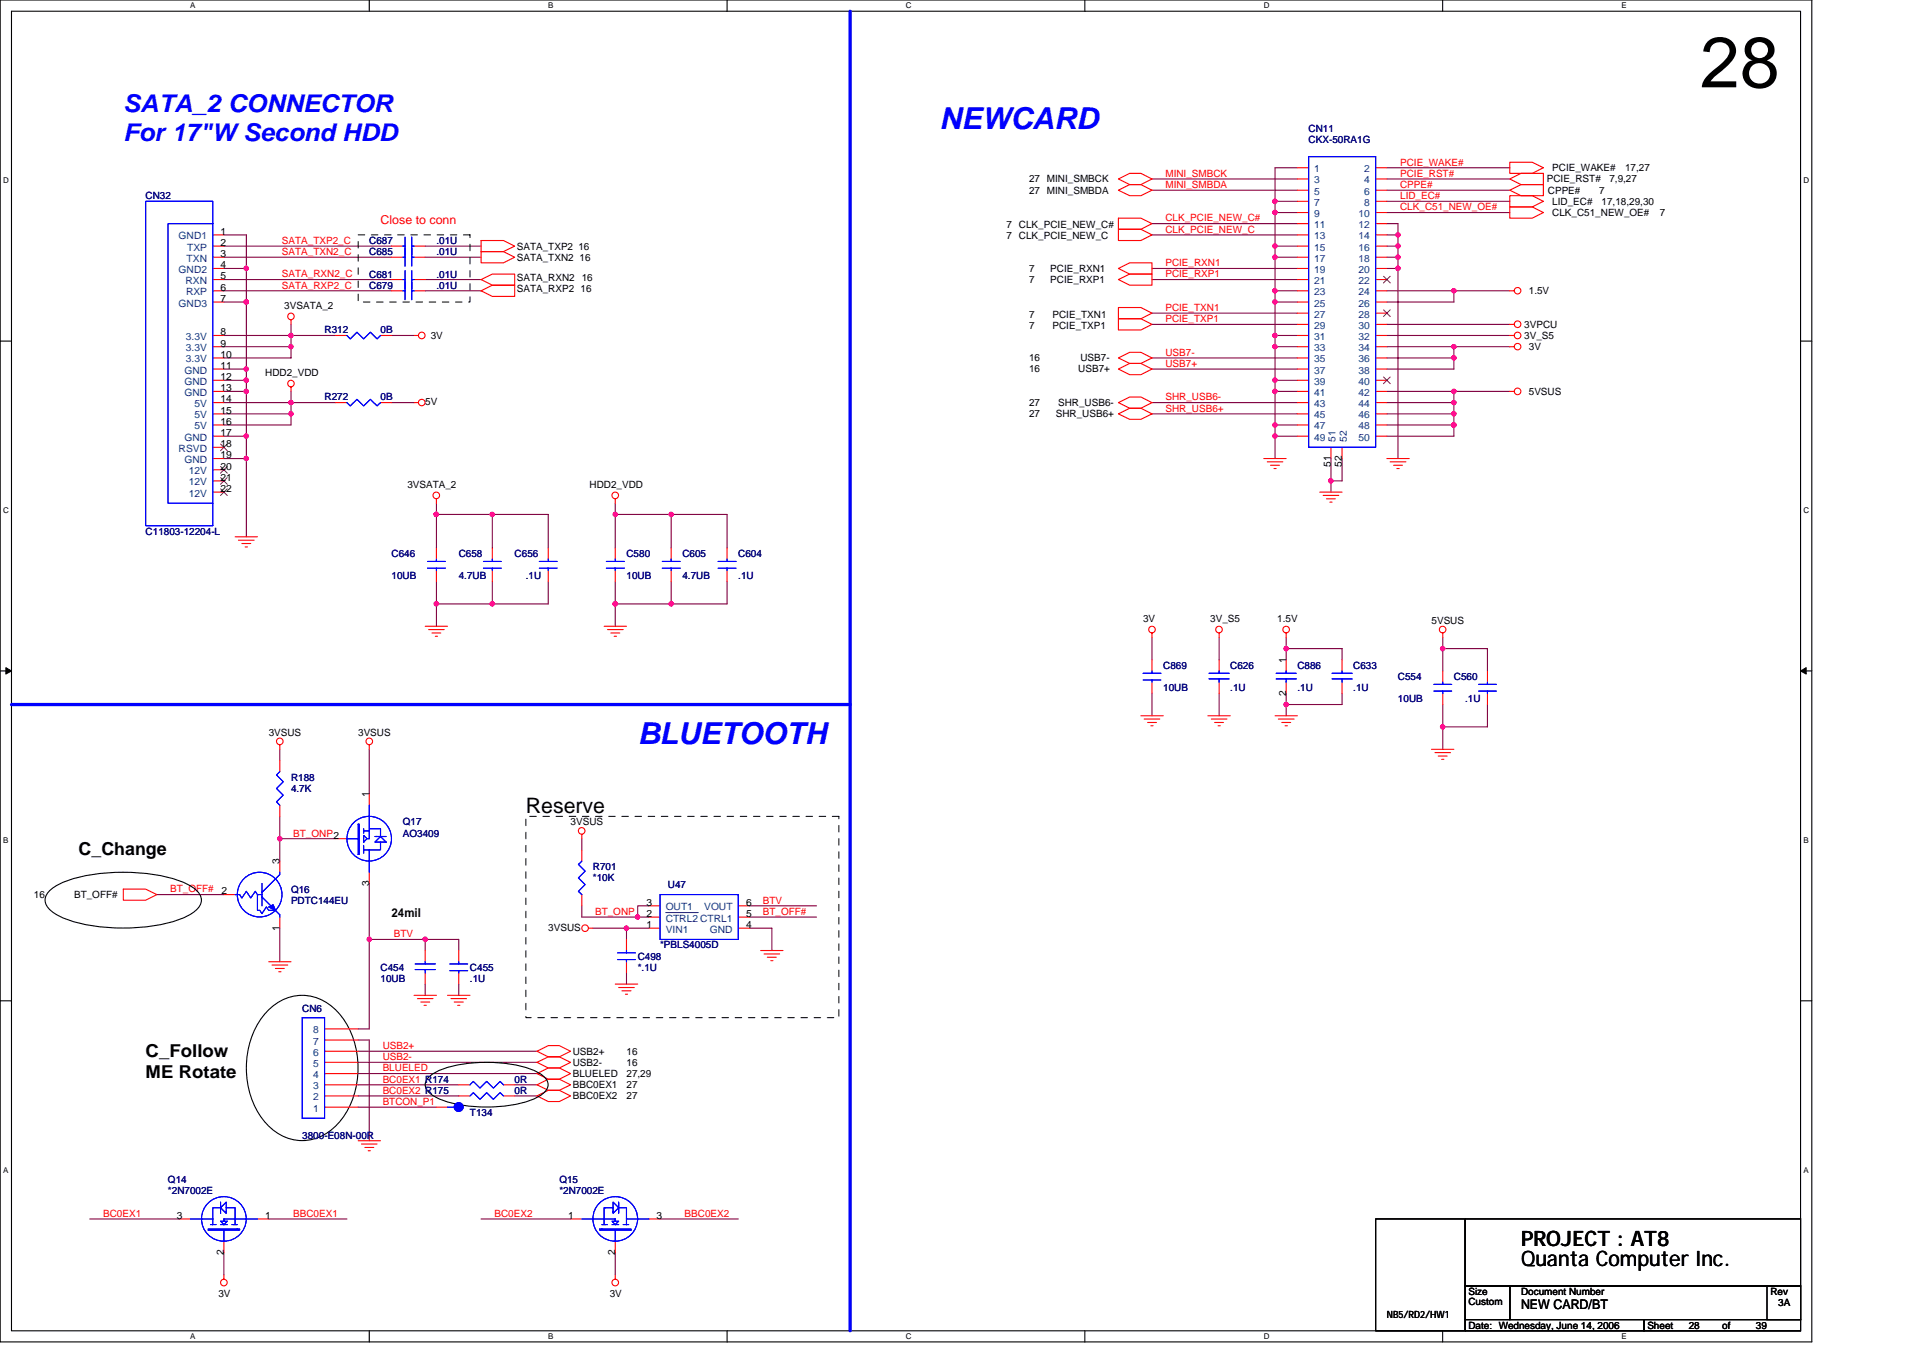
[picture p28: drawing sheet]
<svg xmlns="http://www.w3.org/2000/svg" width="297mm" height="210mm" viewBox="0 0 297 210" stroke-linecap="round" stroke-linejoin="round" font-family="sans-serif">
<defs><g id="words">
<text font-size="11" x="262.6" y="13.5">28</text>
<g font-size="4.7" fill="#00f">
<text x="145.1" y="19.9">NEWCARD</text>
<text x="98.5" y="114.9">BLUETOOTH</text>
</g>
<g font-size="3.8" fill="#00f">
<text x="19" y="17.3">SATA_2 CONNECTOR</text>
<text x="19" y="21.7">For 17&quot;W Second HDD</text>
</g>
<g font-size="3.3">
<text x="81.2" y="125.6">Reserve</text>
<text x="234.9" y="195.5">Quanta Computer Inc.</text>
<text x="234.9" y="192.4">PROJECT : AT8</text>
</g>
<g font-size="2.8">
<text x="12.1" y="132.1">C_Change</text>
<text x="22.5" y="163.2">C_Follow</text>
<text x="22.5" y="166.5">ME Rotate</text>
</g>
<text font-size="2.1" x="234.9" y="202.2">NEW CARD/BT</text>
<text font-size="1.9" fill="#f00" x="58.8" y="34.5">Close to conn</text>
<text font-size="1.9" x="60.5" y="141.7">24mil</text>
<g font-size="1.5" fill="#000080">
<text x="202.1" y="20.4">CN11</text>
<text x="202.1" y="22.1">CKX-50RA1G</text>
<text x="22.5" y="30.8">CN32</text>
<text x="57" y="37.7">C687</text>
<text x="57" y="39.4">C685</text>
<text x="67.4" y="37.7">.01U</text>
<text x="67.4" y="39.4">.01U</text>
<text x="57" y="42.9">C681</text>
<text x="57" y="44.6">C679</text>
<text x="67.4" y="42.9">.01U</text>
<text x="67.4" y="44.6">.01U</text>
<text x="50.1" y="51.5">R312</text>
<text x="58.8" y="51.5">0B</text>
<text x="50.1" y="61.8">R272</text>
<text x="58.8" y="61.8">0B</text>
<text x="22.5" y="82.6">C11803-12204-L</text>
<text x="60.5" y="86">C646</text>
<text x="60.5" y="89.5">10UB</text>
<text x="70.9" y="86">C658</text>
<text x="70.9" y="89.5">4.7UB</text>
<text x="79.5" y="86">C656</text>
<text x="81.2" y="89.5">.1U</text>
<text x="96.8" y="86">C580</text>
<text x="96.8" y="89.5">10UB</text>
<text x="105.4" y="86">C605</text>
<text x="105.4" y="89.5">4.7UB</text>
<text x="114" y="86">C604</text>
<text x="114" y="89.5">.1U</text>
<text x="179.7" y="103.3">C869</text>
<text x="179.7" y="106.8">10UB</text>
<text x="190" y="103.3">C626</text>
<text x="190" y="106.8">.1U</text>
<text x="200.4" y="103.3">C886</text>
<text x="200.4" y="106.8">.1U</text>
<text x="209" y="103.3">C633</text>
<text x="209" y="106.8">.1U</text>
<text x="215.9" y="105">C554</text>
<text x="224.6" y="105">C560</text>
<text x="215.9" y="108.5">10UB</text>
<text x="226.3" y="108.5">.1U</text>
<text x="45" y="120.6">R188</text>
<text x="45" y="122.3">4.7K</text>
<text x="62.2" y="127.5">Q17</text>
<text x="62.2" y="129.2">AO3409</text>
<text x="45" y="137.9">Q16</text>
<text x="91.6" y="134.4">R701</text>
<text x="91.6" y="136.1">*10K</text>
<text x="103.2" y="137.2">U47</text>
<text x="45" y="139.6">PDTC144EU</text>
<text x="58.8" y="149.9">C454</text>
<text x="72.6" y="149.9">C455</text>
<text x="98.5" y="148.2">C498</text>
<text x="98.5" y="149.9">*.1U</text>
<text x="102" y="146.5">*PBLS4005D</text>
<text x="58.8" y="151.7">10UB</text>
<text x="72.6" y="151.7">.1U</text>
<text x="46.7" y="156.3">CN6</text>
<text x="79.5" y="167.2">0R</text>
<text x="72.6" y="172.4">T134</text>
<text x="79.5" y="169">0R</text>
<text x="46.7" y="175.9">3800-E08N-00R</text>
<text x="25.9" y="182.8">Q14</text>
<text x="25.9" y="184.5">*2N7002E</text>
<text x="86.4" y="182.8">Q15</text>
<text x="86.4" y="184.5">*2N7002E</text>
</g>
<g font-size="1.5">
<text x="159" y="28.2">27 MINI_SMBCK</text>
<text x="159" y="29.9">27 MINI_SMBDA</text>
<text x="238.9" y="28.2">PCIE_RST#</text>
<text x="239.1" y="29.9">CPPE#</text>
<text x="239.8" y="26.5">PCIE_WAKE#</text>
<text x="247" y="29.9">7</text>
<text x="248.6" y="28.2">7,9,27</text>
<text x="251" y="26.5">17,27</text>
<text x="155.5" y="35.3">7 CLK_PCIE_NEW_C#</text>
<text x="239.8" y="31.6">LID_EC#</text>
<text x="239.8" y="33.4">CLK_C51_NEW_OE#</text>
<text x="247.4" y="31.6">17,18,29,30</text>
<text x="256.4" y="33.4">7</text>
<text x="34.1" y="41.4">4</text>
<text x="34.1" y="36.3">1</text>
<text x="34.1" y="39.7">3</text>
<text x="34.1" y="38">2</text>
<text x="79.8" y="40.3">SATA_TXN2 16</text>
<text x="79.8" y="38.5">SATA_TXP2 16</text>
<text x="155.5" y="37">7 CLK_PCIE_NEW_C</text>
<text x="159" y="42">7</text>
<text x="162.2" y="42">PCIE_RXN1</text>
<text x="34.1" y="46.6">7</text>
<text x="34.1" y="43.2">5</text>
<text x="34.1" y="44.9">6</text>
<text x="43.9" y="47.7">3VSATA_2</text>
<text x="79.8" y="45.1">SATA_RXP2 16</text>
<text x="79.8" y="43.4">SATA_RXN2 16</text>
<text x="159" y="43.7">7</text>
<text x="162.2" y="43.7">PCIE_RXP1</text>
<text x="236.2" y="45.4">1.5V</text>
<text x="34.1" y="51.8">8</text>
<text x="34.1" y="53.5">9</text>
<text x="66.5" y="52.4">3V</text>
<text x="159" y="50.8">7</text>
<text x="159" y="49.1">7</text>
<text x="162.6" y="50.8">PCIE_TXP1</text>
<text x="162.6" y="49.1">PCIE_TXN1</text>
<text x="235.5" y="52.4">3V_S5</text>
<text x="235.5" y="50.6">3VPCU</text>
<text x="34.1" y="58.7">12</text>
<text x="34.1" y="57">11</text>
<text x="34.1" y="55.3">10</text>
<text x="41" y="58.1">HDD2_VDD</text>
<text x="159" y="57.5">16</text>
<text x="159" y="55.8">16</text>
<text x="166.6" y="57.5">USB7+</text>
<text x="166.9" y="55.8">USB7-</text>
<text x="236.2" y="54.1">3V</text>
<text x="34.1" y="65.6">16</text>
<text x="34.1" y="62.2">14</text>
<text x="34.1" y="63.9">15</text>
<text x="34.1" y="60.4">13</text>
<text x="65.7" y="62.5">5V</text>
<text x="159" y="64.5">27</text>
<text x="159" y="62.7">27</text>
<text x="163.1" y="64.5">SHR_USB6+</text>
<text x="163.4" y="62.7">SHR_USB6-</text>
<text x="236.2" y="61">5VSUS</text>
<text x="34.1" y="69.1">18</text>
<text x="34.1" y="70.8">19</text>
<text x="34.1" y="67.4">17</text>
<text x="34.1" y="76">22</text>
<text x="34.1" y="72.5">20</text>
<text x="34.1" y="74.3">21</text>
<text x="62.9" y="75.3">3VSATA_2</text>
<text x="91.1" y="75.3">HDD2_VDD</text>
<text x="205.6" y="72.1" transform="rotate(-90 205.6 72.1)">51</text>
<text x="207.3" y="72.1" transform="rotate(-90 207.3 72.1)">52</text>
<text x="176.6" y="96.1">3V</text>
<text x="186.9" y="96.1">3V_S5</text>
<text x="197.3" y="96.1">1.5V</text>
<text x="221.1" y="96.4">5VSUS</text>
<text x="198.6" y="107.5" transform="rotate(-90 198.6 107.5)">2</text>
<text x="198.6" y="102.4" transform="rotate(-90 198.6 102.4)">1</text>
<text x="41.5" y="113.7">3VSUS</text>
<text x="55.3" y="113.7">3VSUS</text>
<text x="57" y="123.2" transform="rotate(-90 57 123.2)">1</text>
<text x="88.1" y="127.5">3VSUS</text>
<text x="43.2" y="133.5" transform="rotate(-90 43.2 133.5)">3</text>
<text x="57" y="136.8" transform="rotate(-90 57 136.8)">3</text>
<text x="5.2" y="138.7">16</text>
<text x="11.4" y="138.7">BT_OFF#</text>
<text x="34.2" y="138.2">2</text>
<text x="43.2" y="143.7" transform="rotate(-90 43.2 143.7)">1</text>
<text x="84.7" y="143.7">3VSUS</text>
<text x="99.9" y="143.3">1</text>
<text x="99.9" y="141.6">2</text>
<text x="99.9" y="139.9">3</text>
<text x="115.2" y="141.6">5</text>
<text x="115.2" y="139.9">6</text>
<text x="115.2" y="143.3">4</text>
<text x="88.5" y="164.6">USB2-</text>
<text x="88.5" y="162.9">USB2+</text>
<text x="88.5" y="166.3">BLUELED</text>
<text x="96.8" y="166.3">27,29</text>
<text x="96.8" y="164.6">16</text>
<text x="96.8" y="162.9">16</text>
<text x="88.5" y="168.1">BBC0EX1</text>
<text x="88.5" y="169.8">BBC0EX2</text>
<text x="96.8" y="168.1">27</text>
<text x="96.8" y="169.8">27</text>
<text x="27.3" y="188.3">3</text>
<text x="41" y="188.3">1</text>
<text x="87.8" y="188.3">1</text>
<text x="101.4" y="188.3">3</text>
<text x="34.6" y="193.8" transform="rotate(-90 34.6 193.8)">2</text>
<text x="95" y="193.8" transform="rotate(-90 95 193.8)">2</text>
<text x="33.7" y="200.4">3V</text>
<text x="94.2" y="200.4">3V</text>
<text x="214.2" y="203.6">NB5/RD2/HW1</text>
<text x="226.8" y="200">Size</text>
<text x="226.8" y="201.6">Custom</text>
<text x="234.9" y="200">Document Number</text>
<text x="273.5" y="200">Rev</text>
<text x="274.7" y="201.8">3A</text>
<text x="226.8" y="205.2">Date: Wednesday, June 14, 2006</text>
<text x="254.5" y="205.2">Sheet</text>
<text x="260.9" y="205.2">28</text>
<text x="266" y="205.2">of</text>
<text x="271.2" y="205.2">39</text>
</g>
<g font-size="1.5" fill="#f00">
<text x="180" y="29">MINI_SMBDA</text>
<text x="180" y="27.3">MINI_SMBCK</text>
<text x="216.3" y="25.6">PCIE_WAKE#</text>
<text x="216.3" y="27.3">PCIE_RST#</text>
<text x="216.3" y="29">CPPE#</text>
<text x="180" y="35.9">CLK_PCIE_NEW_C</text>
<text x="180" y="34.2">CLK_PCIE_NEW_C#</text>
<text x="216.3" y="30.8">LID_EC#</text>
<text x="216.3" y="32.5">CLK_C51_NEW_OE#</text>
<text x="43.6" y="37.7">SATA_TXP2_C</text>
<text x="43.6" y="39.4">SATA_TXN2_C</text>
<text x="180" y="41.1">PCIE_RXN1</text>
<text x="43.6" y="44.6">SATA_RXP2_C</text>
<text x="43.6" y="42.8">SATA_RXN2_C</text>
<text x="180" y="42.8">PCIE_RXP1</text>
<text x="180" y="48">PCIE_TXN1</text>
<text x="180" y="49.8">PCIE_TXP1</text>
<text x="180" y="54.9">USB7-</text>
<text x="180" y="56.7">USB7+</text>
<text x="180" y="63.6">SHR_USB6+</text>
<text x="180" y="61.8">SHR_USB6-</text>
<text x="45.3" y="129.2">BT_ONP2</text>
<text x="26.3" y="137.8">BT_OFF#</text>
<text x="91.9" y="141.3">BT_ONP</text>
<text x="117.8" y="141.3">BT_OFF#</text>
<text x="117.8" y="139.6">BTV</text>
<text x="60.8" y="144.8">BTV</text>
<text x="59.1" y="165.5">BLUELED</text>
<text x="59.1" y="162">USB2+</text>
<text x="59.1" y="167.2">BC0EX1 R174</text>
<text x="59.1" y="163.7">USB2-</text>
<text x="59.1" y="168.9">BC0EX2 R175</text>
<text x="59.1" y="170.7">BTCON_P1</text>
<text x="15.9" y="187.9">BC0EX1</text>
<text x="45.3" y="187.9">BBC0EX1</text>
<text x="76.4" y="187.9">BC0EX2</text>
<text x="105.7" y="187.9">BBC0EX2</text>
</g>
<g font-size="1.5" fill="#004080">
<text x="203" y="26.6">1</text>
<text x="203" y="28.3">3</text>
<text x="210.7" y="26.6">2</text>
<text x="210.7" y="28.3">4</text>
<text x="203" y="30.1">5</text>
<text x="203" y="31.8">7</text>
<text x="203" y="33.5">9</text>
<text x="203" y="35.2">11</text>
<text x="209.8" y="33.5">10</text>
<text x="209.8" y="35.2">12</text>
<text x="210.7" y="30.1">6</text>
<text x="210.7" y="31.8">8</text>
<text x="27.6" y="37">GND1</text>
<text x="28.8" y="40.4">TXN</text>
<text x="28.9" y="38.7">TXP</text>
<text x="203" y="37">13</text>
<text x="203" y="38.7">15</text>
<text x="203" y="40.4">17</text>
<text x="209.8" y="37">14</text>
<text x="209.8" y="38.7">16</text>
<text x="209.8" y="40.4">18</text>
<text x="27.6" y="42.2">GND2</text>
<text x="27.6" y="47.3">GND3</text>
<text x="28.7" y="43.9">RXN</text>
<text x="28.7" y="45.6">RXP</text>
<text x="203" y="42.2">19</text>
<text x="203" y="43.9">21</text>
<text x="203" y="45.6">23</text>
<text x="203" y="47.3">25</text>
<text x="209.8" y="42.2">20</text>
<text x="209.8" y="43.9">22</text>
<text x="209.8" y="45.6">24</text>
<text x="209.8" y="47.3">26</text>
<text x="28.7" y="52.5">3.3V</text>
<text x="203" y="49.1">27</text>
<text x="203" y="50.8">29</text>
<text x="203" y="52.5">31</text>
<text x="209.8" y="49.1">28</text>
<text x="209.8" y="50.8">30</text>
<text x="209.8" y="52.5">32</text>
<text x="28.5" y="59.4">GND</text>
<text x="28.5" y="57.7">GND</text>
<text x="28.7" y="56">3.3V</text>
<text x="28.7" y="54.3">3.3V</text>
<text x="203" y="54.3">33</text>
<text x="203" y="56">35</text>
<text x="203" y="57.7">37</text>
<text x="203" y="59.4">39</text>
<text x="209.8" y="54.3">34</text>
<text x="209.8" y="56">36</text>
<text x="209.8" y="57.7">38</text>
<text x="209.8" y="59.4">40</text>
<text x="28.5" y="61.2">GND</text>
<text x="30.1" y="62.9">5V</text>
<text x="30.1" y="64.6">5V</text>
<text x="203" y="61.2">41</text>
<text x="203" y="62.9">43</text>
<text x="203" y="64.6">45</text>
<text x="209.8" y="61.2">42</text>
<text x="209.8" y="62.9">44</text>
<text x="209.8" y="64.6">46</text>
<text x="27.6" y="69.8">RSVD</text>
<text x="28.5" y="71.5">GND</text>
<text x="28.5" y="68.1">GND</text>
<text x="30.1" y="66.3">5V</text>
<text x="203" y="66.3">47</text>
<text x="203" y="68.1">49</text>
<text x="206.3" y="68.2" transform="rotate(-90 206.3 68.2)">51</text>
<text x="208" y="68.2" transform="rotate(-90 208 68.2)">52</text>
<text x="209.8" y="66.3">48</text>
<text x="209.8" y="68.1">50</text>
<text x="29.2" y="76.7">12V</text>
<text x="29.2" y="73.3">12V</text>
<text x="29.2" y="75">12V</text>
<text x="102.8" y="142.3">CTRL2 CTRL1</text>
<text x="102.8" y="140.6">OUT1</text>
<text x="108.8" y="140.6">VOUT</text>
<text x="102.8" y="144.1">VIN1</text>
<text x="109.7" y="144.1">GND</text>
<text x="48.4" y="161.3">7</text>
<text x="48.4" y="159.6">8</text>
<text x="48.4" y="166.5">4</text>
<text x="48.4" y="164.8">5</text>
<text x="48.4" y="163.1">6</text>
<text x="48.4" y="171.7">1</text>
<text x="48.4" y="170">2</text>
<text x="48.4" y="168.3">3</text>
</g>
<g font-size="1.2">
<text x="29.4" y="1.3">A</text>
<text x="84.7" y="1.3">B</text>
<text x="139.9" y="1.3">C</text>
<text x="195.2" y="1.3">D</text>
<text x="250.5" y="1.3">E</text>
<text x=".5" y="28.3">D</text>
<text x="278.6" y="28.3">D</text>
<text x=".5" y="79.2">C</text>
<text x="278.6" y="79.2">C</text>
<text x=".5" y="130.2">B</text>
<text x="278.6" y="130.2">B</text>
<text x=".5" y="181.1">A</text>
<text x="278.6" y="181.1">A</text>
<text x="29.4" y="206.8">A</text>
<text x="84.7" y="206.8">B</text>
<text x="139.9" y="206.8">C</text>
<text x="195.2" y="206.8">D</text>
<text x="250.5" y="206.8">E</text>
</g>
</g></defs>
<path d="M0 0h279.9v207.3h-279.9zM1.8 1.7h276.3v203.8h-276.3z" fill="none" stroke="#000" stroke-width=".17"/>
<g fill="#fff">
<path d="M29.4 .2h.8v1.4h-.8z"/>
<path d="M29.4 205.7h.8v1.4h-.8z"/>
</g>
<path d="M57 0v1.7M57 205.5v1.8" fill="none" stroke="#000" stroke-width=".17"/>
<g fill="#fff">
<path d="M84.7 .2h.7v1.4h-.7z"/>
<path d="M84.7 205.7h.7v1.4h-.7z"/>
</g>
<path d="M112.3 0v1.7M112.3 205.5v1.8" fill="none" stroke="#000" stroke-width=".17"/>
<g fill="#fff">
<path d="M139.9 .2h.9v1.4h-.9z"/>
<path d="M139.9 205.7h.9v1.4h-.9z"/>
</g>
<path d="M167.6 0v1.7M167.6 205.5v1.8" fill="none" stroke="#000" stroke-width=".17"/>
<g fill="#fff">
<path d="M195.2 .2h.8v1.4h-.8z"/>
<path d="M195.2 205.7h.8v1.4h-.8z"/>
</g>
<path d="M222.8 0v1.7M222.8 205.5v1.8" fill="none" stroke="#000" stroke-width=".17"/>
<g fill="#fff">
<path d="M250.5 .2h.7v1.4h-.7z"/>
<path d="M250.5 205.7h.7v1.4h-.7z"/>
<path d="M.5 27.2h.8v1.4h-.8z"/>
<path d="M278.6 27.2h.8v1.4h-.8z"/>
<path d="M.5 78.1h.8v1.4h-.8z"/>
<path d="M278.6 78.1h.8v1.4h-.8z"/>
</g>
<path d="M0 52.7h1.8M278.1 52.7h1.8" fill="none" stroke="#000" stroke-width=".17"/>
<g fill="#fff">
<path d="M.5 129.1h.8v1.4h-.8z"/>
<path d="M278.6 129.1h.8v1.4h-.8z"/>
</g>
<path d="M0 103.6h1.8M278.1 103.6h1.8" fill="none" stroke="#000" stroke-width=".17"/>
<path d="M.9 103.1l.9 .5-.9 .5zM278.1 103.6l.9-.5v1z" fill="#000" stroke="#000" stroke-width=".15"/>
<g fill="#fff">
<path d="M.5 180h.8v1.4h-.8z"/>
<path d="M278.6 180h.8v1.4h-.8z"/>
</g>
<path d="M7.9 137.4a13.8 13.8 0 0 1 6.4-2.3 28.1 28.1 0 0 1 14.3 1.3 4.4 4.4 0 0 1 2.4 2 1.97 1.97 0 0 1-.8 2.3 13.8 13.8 0 0 1-6.5 2.3 27.8 27.8 0 0 1-14.2-1.3 4.4 4.4 0 0 1-2.4-2.1 1.97 1.97 0 0 1 .8-2.2zM0 154.6h1.8M41.7 155.7a7.1 7.1 0 0 1 10.7 .9 13.6 13.6 0 0 1 0 16.7 7.2 7.2 0 0 1-11.5 0 13.6 13.6 0 0 1 0-16.7zM278.1 154.6h1.8M66.1 166.5a8.9 8.9 0 0 1 5.1-2.1 22.7 22.7 0 0 1 11.1 .9 3.9 3.9 0 0 1 2.3 1.7 1.66 1.66 0 0 1-.8 2 15.5 15.5 0 0 1-8.6 2 18.1 18.1 0 0 1-8-1.6 2.13 2.13 0 0 1-1.4-2.4zM212.5 188.3h13.8v17.2h-13.8zM226.3 198.6h6.9v5.2h-6.9zM226.3 188.3h51.8v10.3h-51.8zM233.2 198.6h44.9v5.2h-44.9zM272.9 198.6h5.2v5.2h-5.2zM226.3 203.8h27.7v1.7h-27.7zM254 203.8h24.1v1.7h-24.1z" fill="none" stroke="#000" stroke-width=".17"/>
<g fill="none" stroke="#800040" stroke-width=".17">
<path d="M34.6 38h25.9M34.6 39.7h25.9M34.6 36.3h3.5v46.6M65.7 38h8.6M65.7 39.7h8.6M177.9 29.4h22.5M177.9 27.6h22.5M177.9 36.3h22.5M177.9 34.5h22.5M197 38h3.4M197 39.7h3.4M197 31.1h3.4"/>
<path d="M197 32.8h3.4M200.4 25.9h-3.4v44.9M214.2 29.4h19M214.2 27.6h19M214.2 25.9h19M214.2 38h1.7M214.2 39.7h1.7M214.2 36.3h1.7M214.2 34.5h1.7v36.3M214.2 31.1h19M214.2 32.8h19M34.6 44.9h25.9"/>
<path d="M34.6 58.7h3.5M34.6 43.2h25.9M34.6 51.8h17.3M34.6 53.6h10.4M34.6 57h3.5M34.6 41.5h3.5M34.6 46.7h3.5M45 50.1v5.2h-10.4M60.5 51.8h3.5M65.7 44.9h8.6M65.7 43.2h8.6M177.9 43.2h22.5"/>
<path d="M177.9 55.3h22.5M177.9 48.4h22.5M177.9 57h22.5M177.9 50.1h22.5M177.9 41.5h22.5M197 44.9h3.4M197 58.7h3.4M197 51.8h3.4M197 53.6h3.4M197 46.7h3.4M214.2 44.9h19M214.2 55.3h10.4"/>
<path d="M214.2 51.8h19M214.2 53.6h19M214.2 50.1h19M214.2 41.5h1.7M224.6 53.6v3.4h-10.4M224.6 44.9v1.8h-10.4M34.6 62.2h17.3M34.6 63.9h10.4M34.6 60.5h3.5M34.6 67.4h3.5M34.6 70.8h3.5M45 60.5v5.1h-10.4"/>
<path d="M60.5 62.2h3.5M67.4 79.5h17.3v5.1M67.4 77.7v6.9M76 79.5v5.1M95 77.7v6.9M95 79.5h17.3v5.1M103.7 79.5v5.1M177.9 62.2h22.5M177.9 63.9h22.5M197 65.6h3.4M197 60.5h3.4M197 67.4h3.4"/>
<path d="M205.6 70.8v5.2M207.3 70.8v3.5h-1.7M214.2 65.6h10.4M214.2 62.2h10.4M214.2 63.9h10.4M214.2 60.5h19M224.6 60.5v6.9h-10.4M67.4 89.8v6.9M76 89.8v3.5M84.7 89.8v3.5h-17.3M95 89.8v6.9M103.7 89.8v3.5"/>
<path d="M112.3 89.8v3.5h-17.3M177.9 98.5v3.4M188.3 98.5v3.4M198.7 98.5v3.4M222.9 98.5v5.1M43.2 115.7v1.8M57 115.7v6.9M177.9 107.1v3.5M188.3 107.1v3.5M198.7 100.2h8.6v1.7M198.7 107.1v3.5M207.3 107.1v1.7h-8.6"/>
<path d="M222.9 100.2h6.9v3.4M222.9 108.8v6.9M229.8 108.8v3.5h-6.9M24.2 138.2h10.4M43.2 126.1v6.9M43.2 129.5h8.7M57 136.5v22.4h-1.7M89.9 139.9v1.7h8.6v-1.7h1.7M89.9 129.5v1.8M115.8 139.9h10.3M43.2 143.4v5.1M57 145.1h13.9v1.7"/>
<path d="M65.7 145.1v1.7M65.7 152v1.7M70.9 152v1.7M91.6 143.4h8.6M96.8 143.4v1.7M96.8 150.3v1.7M98.5 141.6h1.7M115.8 141.6h10.3M115.8 143.4h3.4v3.4M55.3 167.6h15.6M55.3 160.6h1.7v15.6M55.3 169.3h15.6"/>
<path d="M55.3 165.8h27.6M55.3 162.4h27.6M55.3 171h12.1M55.3 164.1h27.6M79.5 167.6h3.4M79.5 169.3h3.4M13.9 188.3h13.8M34.6 193.5v3.4M41.5 188.3h12.1M74.3 188.3h13.8M95 193.5v3.4M102 188.3h12"/>
</g>
<g fill="#f0f" stroke="#f0f" stroke-width=".17">
<circle cx="222.8" cy="100.2" r=".34"/>
<circle cx="198.7" cy="100.2" r=".34"/>
<circle cx="44.9" cy="51.8" r=".34"/>
<circle cx="44.9" cy="53.5" r=".33"/>
<circle cx="44.9" cy="62.2" r=".33"/>
<circle cx="44.9" cy="63.9" r=".34"/>
<circle cx="103.7" cy="79.4" r=".33"/>
<circle cx="67.4" cy="79.4" r=".33"/>
<circle cx="95" cy="79.4" r=".33"/>
<circle cx="76" cy="79.4" r=".33"/>
<circle cx="224.6" cy="60.4" r=".34"/>
<circle cx="224.6" cy="63.9" r=".34"/>
<circle cx="224.6" cy="65.6" r=".34"/>
<circle cx="224.6" cy="62.2" r=".33"/>
<circle cx="224.6" cy="53.5" r=".33"/>
<circle cx="224.6" cy="44.9" r=".33"/>
<circle cx="224.6" cy="55.3" r=".34"/>
<circle cx="196.9" cy="32.8" r=".34"/>
<circle cx="43.2" cy="129.5" r=".34"/>
<circle cx="98.5" cy="141.6" r=".34"/>
<circle cx="96.8" cy="143.4" r=".34"/>
<circle cx="38" cy="46.6" r=".34"/>
<circle cx="38" cy="67.3" r=".34"/>
<circle cx="95" cy="93.3" r=".34"/>
<circle cx="67.4" cy="93.3" r=".34"/>
<circle cx="76" cy="93.3" r=".34"/>
<circle cx="205.6" cy="74.3" r=".34"/>
<circle cx="196.9" cy="38" r=".34"/>
<circle cx="196.9" cy="39.7" r=".34"/>
<circle cx="38" cy="41.4" r=".34"/>
<circle cx="65.7" cy="145.1" r=".34"/>
<circle cx="222.8" cy="112.3" r=".34"/>
<circle cx="215.9" cy="39.7" r=".34"/>
<circle cx="198.7" cy="108.8" r=".34"/>
<circle cx="215.9" cy="41.4" r=".34"/>
<circle cx="103.7" cy="93.3" r=".34"/>
<circle cx="196.9" cy="46.6" r=".34"/>
<circle cx="196.9" cy="44.9" r=".33"/>
<circle cx="38" cy="70.8" r=".33"/>
<circle cx="196.9" cy="58.7" r=".34"/>
<circle cx="196.9" cy="60.4" r=".34"/>
<circle cx="215.9" cy="36.3" r=".33"/>
<circle cx="215.9" cy="38" r=".34"/>
<circle cx="196.9" cy="53.5" r=".33"/>
<circle cx="196.9" cy="51.8" r=".34"/>
<circle cx="38" cy="57" r=".34"/>
<circle cx="38" cy="58.7" r=".34"/>
<circle cx="196.9" cy="67.3" r=".34"/>
<circle cx="196.9" cy="31.1" r=".34"/>
<circle cx="196.9" cy="65.6" r=".34"/>
<circle cx="57" cy="145.1" r=".34"/>
<circle cx="38" cy="60.4" r=".34"/>
</g>
<g fill="none" stroke="#f00" stroke-width=".17">
<path d="M32.9 38h1.7M32.9 39.7h1.7M32.9 36.3h1.7M60.5 38h1.7M60.5 39.7h1.7M64 38h1.7M64 39.7h1.7M74.3 38.9h3.5l1.7 .8-1.7 .9h-3.5zM74.3 37.1h3.5l1.7 .9-1.7 .9h-3.5zM172.8 27.6l1.7-.8h1.7l1.7 .8-1.7 .9h-1.7zM172.8 29.4l1.7-.9h1.7l1.7 .9-1.7 .8h-1.7zM172.8 35.4h3.4l1.7 .9-1.7 .8h-3.4z"/>
<path d="M172.8 33.7h3.4l1.7 .8-1.7 .9h-3.4zM200.4 38h1.7M200.4 39.7h1.7M200.4 36.3h1.7M200.4 25.9h1.7M200.4 27.6h1.7M200.4 29.4h1.7M200.4 31.1h1.7M200.4 32.8h1.7M200.4 34.5h1.7M212.5 38h1.7M212.5 39.7h1.7"/>
<path d="M212.5 36.3h1.7M212.5 25.9h1.7M212.5 27.6h1.7M212.5 29.4h1.7M212.5 31.1h1.7M212.5 32.8h1.7M212.5 34.5h1.7M233.2 25.1h3.5l1.7 .8-1.7 .9h-3.5zM233.2 29.4l1.7-.9h3.5v1.7h-3.5zM233.2 27.6l1.7-.8h3.5v1.7h-3.5zM233.2 30.2h3.5l1.7 .9-1.7 .9h-3.5zM233.2 32h3.5l1.7 .8-1.7 .9h-3.5z"/>
<path d="M32.9 51.8h1.7M32.9 58.7h1.7M32.9 55.3h1.7M32.9 44.9h1.7M32.9 41.5h1.7M32.9 57h1.7M32.9 53.6h1.7M32.9 46.7h1.7M32.9 43.2h1.7M45 59.8v.7M45 49.4v.7M51.9 51.8h1.7"/>
<path d="M58.8 51.8h1.7M60.5 44.9h1.7M60.5 43.2h1.7M64 51.8h.6M64 44.9h1.7M64 43.2h1.7M74.3 44.9l1.7-.9h3.5v1.8h-3.5zM74.3 43.2l1.7-.9h3.5v1.7h-3.5zM172.8 57l1.7-.9h1.7l1.7 .9-1.7 .9h-1.7zM172.8 55.3l1.7-.9h1.7l1.7 .9-1.7 .8h-1.7zM172.8 43.2l1.7-.9h3.4v1.7h-3.4zM172.8 49.2h3.4l1.7 .9-1.7 .9h-3.4z"/>
<path d="M172.8 41.5l1.7-.9h3.4v1.7h-3.4zM172.8 47.5h3.4l1.7 .9-1.7 .8h-3.4zM200.4 51.8h1.7M200.4 50.1h1.7M200.4 58.7h1.7M200.4 55.3h1.7M200.4 44.9h1.7M200.4 41.5h1.7M200.4 57h1.7M200.4 53.6h1.7M200.4 46.7h1.7M200.4 43.2h1.7"/>
<path d="M200.4 48.4h1.7M212.5 51.8h1.7M212.5 50.1h1.7M212.5 58.7h1.7M212.5 55.3h1.7M212.5 44.9h1.7M212.5 41.5h1.7M212.5 57h1.7M212.5 53.6h1.7M212.5 46.7h1.7M212.5 43.2h1.7M212.5 48.4h1.7"/>
<path d="M233.2 44.9h.7M233.2 53.6h.7M233.2 51.8h.7M233.2 50.1h.7M32.9 76h1.7M32.9 72.6h1.7M32.9 69.1h1.7M32.9 65.6h1.7M32.9 62.2h1.7M32.9 74.3h1.7M32.9 70.8h1.7M32.9 67.4h1.7"/>
<path d="M32.9 63.9h1.7M32.9 60.5h1.7M51.9 62.2h1.7M58.8 62.2h1.7M64 62.2h.6M67.4 77v.7M95 77v.7M172.8 62.2l1.7-.9h1.7l1.7 .9-1.7 .9h-1.7zM172.8 63.9l1.7-.8h1.7l1.7 .8-1.7 .9h-1.7zM195.2 70.8h3.5M195.7 71.3h2.5M196.3 71.9h1.3"/>
<path d="M196.8 72.4h.3M200.4 65.6h1.7M200.4 62.2h1.7M200.4 67.4h1.7M200.4 63.9h1.7M200.4 60.5h1.7M203.9 76h3.4M204.4 76.5h2.4M204.9 77h1.4M205.4 77.6h.4M205.6 69.1v1.7M207.3 69.1v1.7"/>
<path d="M212.5 65.6h1.7M212.5 62.2h1.7M212.5 67.4h1.7M212.5 63.9h1.7M212.5 60.5h1.7M214.2 70.8h3.5M214.7 71.3h2.5M215.3 71.9h1.3M215.8 72.4h.3M233.2 60.5h.7M36.3 82.9h3.5M36.8 83.4h2.5"/>
<path d="M37.4 83.9h1.3M37.9 84.5h.3M65.7 96.7h3.4M66.2 97.2h2.4M66.7 97.8h1.4M67.2 98.3h.4M67.4 84.6v1.8M67.4 88.1v1.7M76 84.6v1.8M76 88.1v1.7M84.7 84.6v1.8M84.7 88.1v1.7"/>
<path d="M93.3 96.7h3.5M93.8 97.2h2.5M94.4 97.8h1.3M94.9 98.3h.3M95 84.6v1.8M95 88.1v1.7M103.7 84.6v1.8M103.7 88.1v1.7M112.3 84.6v1.8M112.3 88.1v1.7M177.9 97.8v.7M188.3 97.8v.7"/>
<path d="M198.7 97.8v.7M222.9 97.8v.7M43.2 115v.7M43.2 117.5v1.7M57 115v.7M176.2 110.6h3.5M176.7 111.1h2.5M177.3 111.6h1.3M177.8 112.1h.3M177.9 101.9v1.7M177.9 105.4v1.7M186.6 110.6h3.4"/>
<path d="M187.1 111.1h2.4M187.6 111.6h1.4M188.1 112.1h.4M188.3 101.9v1.7M188.3 105.4v1.7M197 110.6h3.4M197.5 111.1h2.4M198 111.6h1.4M198.5 112.1h.4M198.7 101.9v1.7M198.7 105.4v1.7M207.3 101.9v1.7"/>
<path d="M207.3 105.4v1.7M221.1 115.7h3.5M221.7 116.2h2.4M222.2 116.8h1.3M222.7 117.3h.3M222.9 103.6v1.8M222.9 107.1v1.7M229.8 103.6v1.8M229.8 107.1v1.7M19 137.3h3.5l1.7 .9-1.7 .8h-3.5zM34.6 138.2h1.7M43.2 124.4v1.7"/>
<path d="M43.2 133v1.7M51.9 129.5h1.7M57 122.6v1.8M57 134.7v1.8M89.9 128.9v.6M89.9 131.3v1.7M89.9 138.2v1.7M100.2 139.9h1.8M114 139.9h1.8M41.5 148.5h3.5M42 149.1h2.4M42.5 149.6h1.4"/>
<path d="M43 150.1h.4M43.2 141.6v1.8M50.1 158.9h5.2M64 153.7h3.4M64.5 154.2h2.4M65 154.8h1.4M65.5 155.3h.3M65.7 146.8v1.7M65.7 150.3v1.7M69.1 153.7h3.5M69.7 154.2h2.4M70.2 154.8h1.4"/>
<path d="M70.7 155.3h.3M70.9 146.8v1.7M70.9 150.3v1.7M90.9 143.4h.7M95 152h3.5M95.6 152.5h2.4M96.1 153h1.4M96.6 153.6h.3M96.8 145.1v1.7M96.8 148.5v1.8M100.2 143.4h1.8M100.2 141.6h1.8"/>
<path d="M114 143.4h1.8M114 141.6h1.8M117.5 146.8h3.4M118 147.3h2.4M118.5 147.8h1.4M119.1 148.4h.3M50.1 171h5.2M50.1 169.3h5.2M50.1 167.6h5.2M50.1 165.8h5.2M50.1 164.1h5.2M50.1 162.4h5.2"/>
<path d="M50.1 160.6h5.2M55.3 176.2h3.5M55.8 176.7h2.4M56.4 177.2h1.3M56.9 177.7h.3M67.4 171h1.7M70.9 169.3h1.7M70.9 167.6h1.7M77.8 169.3h1.7M77.8 167.6h1.7M82.9 164.1l1.8-.9h1.7l1.7 .9-1.7 .9h-1.7zM82.9 162.4l1.8-.9h1.7l1.7 .9-1.7 .8h-1.7z"/>
<path d="M82.9 167.6l1.8-.9h1.7l1.7 .9-1.7 .8h-1.7zM82.9 169.3l1.8-.9h1.7l1.7 .9-1.7 .8h-1.7zM82.9 165.8l1.8-.8h1.7l1.7 .8-1.7 .9h-1.7zM27.7 188.3h1.7M34.6 196.9v.7M34.6 191.7v1.8M39.8 188.3h1.7M88.1 188.3h1.8M95 196.9v.7M95 191.7v1.8M100.2 188.3h1.8"/>
<circle cx="44.9" cy="59.2" r=".51"/>
<circle cx="44.9" cy="48.9" r=".51"/>
<circle cx="65.1" cy="51.8" r=".51"/>
<circle cx="234.4" cy="51.8" r=".51"/>
<circle cx="234.4" cy="50.1" r=".51"/>
<circle cx="234.4" cy="44.9" r=".51"/>
<circle cx="234.4" cy="53.5" r=".51"/>
<circle cx="65.2" cy="62.2" r=".51"/>
<circle cx="67.4" cy="76.5" r=".51"/>
<circle cx="95" cy="76.5" r=".51"/>
<circle cx="234.4" cy="60.4" r=".51"/>
<circle cx="177.9" cy="97.2" r=".51"/>
<circle cx="188.3" cy="97.2" r=".51"/>
<circle cx="198.7" cy="97.2" r=".51"/>
<circle cx="222.8" cy="97.2" r=".51"/>
<circle cx="43.2" cy="114.5" r=".51"/>
<circle cx="57" cy="114.5" r=".51"/>
<circle cx="89.8" cy="128.3" r=".51"/>
<circle cx="90.4" cy="143.4" r=".51"/>
<circle cx="34.6" cy="198.1" r=".51"/>
<circle cx="95" cy="198.1" r=".51"/>
</g>
<path d="M131.3 1.7v203.8M1.8 108.8h129.5" fill="none" stroke="#00f" stroke-width=".51"/>
<path d="M55.3 36.3h17.3v10.4h-17.3zM81.2 126.1h48.4v31.1h-48.4z" fill="none" stroke="#000" stroke-width=".15" stroke-dasharray="1 1 1 1 1 1 1 1"/>
<g fill="none" stroke="#00f" stroke-width=".17">
<path d="M22.5 31.1h10.4v3.4h-7v43.2h7v3.5h-10.4zM32.9 34.5v43.2M62.2 38h.4M62.2 39.7h.4M62.6 36.6v4.5M63.6 38h.4M63.6 36.6v4.5M63.6 39.7h.4M202.1 24.2h10.4v44.9h-10.4zM53.6 51.8l.5 .5 1-1 1.1 1 1-1 1 1 .6-.5M62.2 43.2h.4M62.2 44.9h.4"/>
<path d="M62.6 41.8v4.5M63.6 41.8v4.5M63.6 43.2h.4M63.6 44.9h.4M53.6 62.2l.5 .5 1-1 1.1 1 1-1 1 1 .6-.5M66 87.8h2.8M66 86.7h2.8M67.4 86.4v.3M67.4 87.8v.3M74.7 87.8h2.7M74.7 86.7h2.7M76 86.4v.3"/>
<path d="M76 87.8v.3M83.3 87.8h2.8M83.3 86.7h2.8M84.7 86.4v.3M84.7 87.8v.3M93.7 87.8h2.7M93.7 86.7h2.7M95 86.4v.3M95 87.8v.3M102.3 87.8h2.8M102.3 86.7h2.8M103.7 86.4v.3"/>
<path d="M103.7 87.8v.3M110.9 87.8h2.8M110.9 86.7h2.8M112.3 86.4v.3M112.3 87.8v.3M43.2 119.2l-.5 .5 1 1-1 1.1 1 1-1 1 .5 .6M176.6 104h2.7M176.6 105h2.7M177.9 103.6v.4M177.9 105v.4M186.7 104.9h3.2M186.7 104h3.2"/>
<path d="M188.3 103.6v.4M188.3 104.9v.5M197.1 104.9h3.1M197.1 104h3.1M198.7 103.6v.4M198.7 104.9v.5M205.8 104.9h3.1M205.8 104h3.1M207.3 103.6v.4M207.3 104.9v.5M221.5 105.7h2.7M221.5 106.7h2.7"/>
<path d="M222.9 105.4v.3M222.9 106.7v.4M228.4 105.7h2.7M228.4 106.7h2.7M229.8 105.4v.3M229.8 106.7v.4M36.3 138.2h.7l.4 .5 .7-1 .6 1 .7-1 .4 .5h.7M39.8 138.2v2.4h.3l.4 .5 .6-1 .4 .5h1l.7 .7v.3M40.5 136.5v3.4M40.5 138.5l1.3 1.4M43.2 134.7v.4l-2.7 2.7M53.6 129.5h1.7"/>
<path d="M55.3 127.3h.2v4.7h-.2zM56.2 131.3h.8M56.2 130.6v1.2M56.2 128.3h.8M56.2 128v.7M56.2 129l.5 .5-.5 .6zM57 124.4v5.1h-.3M57 131.3v3.4M57 128h1.8v1.2M57.9 129.2h.3M58.1 129.2h1.5M58.8 130.1v1.2h-1.8"/>
<path d="M58.8 129.2l.8 .9h-1.7zM89.9 133l-.6 .5 1.1 1.1-1.1 1 1.1 1-1.1 1.1 .6 .5M102 138.2h12v6.9h-12zM46.7 157.2h3.4v15.5h-3.4zM64.1 149.8h3.1M64.1 148.9h3.1M65.7 148.5v.4M65.7 149.8v.5M69.5 148.9h2.7M69.5 149.9h2.7M70.9 148.5v.4M70.9 149.9v.4"/>
<path d="M95.4 148.2h2.7M95.4 147.2h2.7M96.8 146.8v.4M96.8 148.2v.3M69.1 171h1.1M72.6 169.3l.5-.5 1 1 1.1-1 1 1 1.1-1 .5 .5M72.6 167.6l.5-.6 1 1.1 1.1-1.1 1 1.1 1.1-1.1 .5 .6M29.4 188.3h3.5M32.2 189.8h4.8v.2h-4.8zM32.5 189.1h.9M32.9 188.3v.8M34.1 186.5h-1.2v1.8"/>
<path d="M34.1 188.6h1l-.5 .5zM34.1 186.5l.8-.8v1.5M34.1 186.5l.8 .9v-.3M34.1 189.1h1M34.1 185.7v1.7M34.6 190v1.7M34.9 186.5h1.4v2.6M35.8 189.1h.9M39.8 188.3h-5.2v.3M89.9 188.3h5.1v.3M92.6 189.8h4.9v.2h-4.9zM93 189.1h.8"/>
<path d="M94.5 188.6h1.1l-.6 .5zM94.5 189.1h1.1M94.7 186.5h-1.4v2.6M95 190v1.7M95.6 186.5h1.2v1.8M95.6 186.5l-.9-.8v1.5M95.6 186.5l-.9 .9v-.3M95.6 185.7v1.7M96.3 189.1h.8M96.8 188.3h3.4M96.8 188.3v.8"/>
<circle cx="40.1" cy="138.2" r="3.5"/>
<circle cx="57" cy="129.5" r="3.4"/>
<circle cx="34.6" cy="188.3" r="3.4"/>
<circle cx="95" cy="188.3" r="3.4"/>
</g>
<g fill="none" stroke="#804000" stroke-width=".15">
<path d="M213.7 42.7l1.1 1M213.7 47.9l1.1 1M213.7 58.2l1.1 1.1M214.7 42.7l-1 1M214.7 47.9l-1 1M214.7 58.2l-1 1.1M34.1 75.5l1 1M34.1 72.1l1 1M34.1 68.6l1 1M34.1 73.8l1 1M35.1 75.5l-1 1M35.1 72.1l-1 1"/>
<path d="M35.1 68.6l-1 1M35.1 73.8l-1 1"/>
</g>
<g fill="#00f" stroke="#00f" stroke-width=".17">
<path d="M41.5 140.1l.7-.4 .3 .9z" fill-rule="evenodd"/>
<path d="M41.5 140.1l.7-.4 .3 .9z" fill-rule="evenodd"/>
<circle cx="70.9" cy="171" r=".69"/>
</g>
<path d="M102.8 140.9h5.1" fill="none" stroke="#004080" stroke-width=".15"/>
<use href="#words"/>
</svg>
